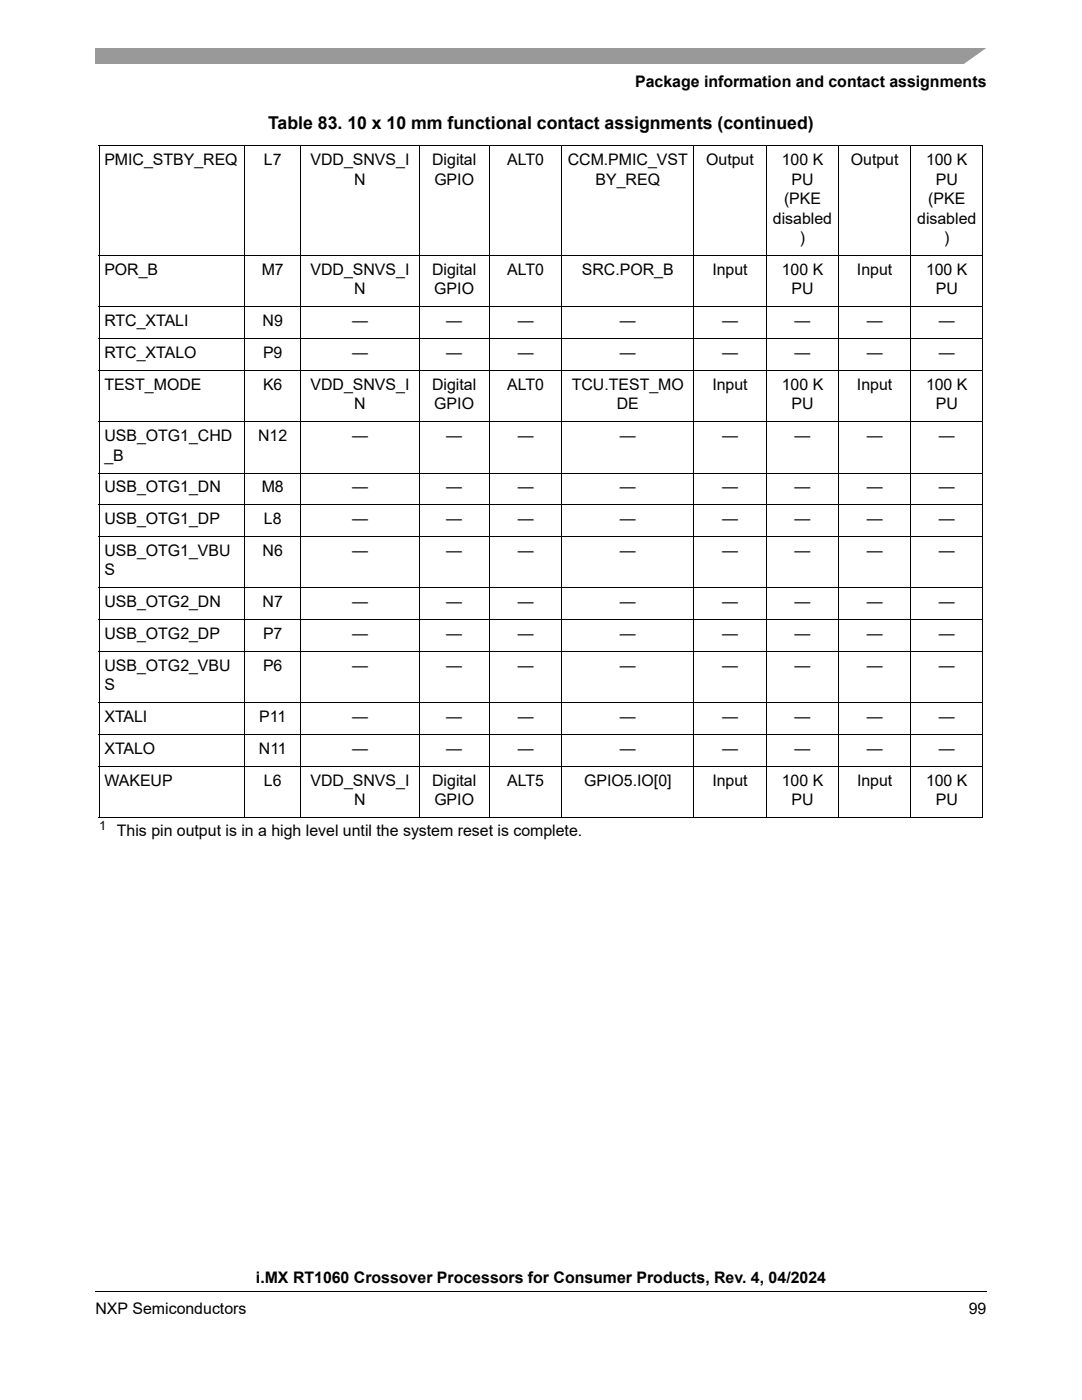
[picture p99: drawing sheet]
<svg xmlns="http://www.w3.org/2000/svg" width="216mm" height="279mm" viewBox="0 0 216 279" stroke-linecap="round" stroke-linejoin="round" font-family="sans-serif">
<defs><g id="words">
<text font-size="3.5" x="53.5" y="25.8">Table 83. 10 x 10 mm functional contact assignments (continued)</text>
<g font-size="3.2">
<text x="126.7" y="17.4">Package information and contact assignments</text>
<text x="20.8" y="33">PMIC_STBY_REQ</text>
<text x="52.7" y="33">L7</text>
<text x="62" y="33">VDD_SNVS_I</text>
<text x="86.2" y="33">Digital</text>
<text x="101.2" y="33">ALT0</text>
<text x="113.3" y="33">CCM.PMIC_VST</text>
<text x="140.9" y="33">Output</text>
<text x="156" y="33">100 K</text>
<text x="169.8" y="33">Output</text>
<text x="184.8" y="33">100 K</text>
<text x="70.7" y="36.9">N</text>
<text x="86.7" y="36.9">GPIO</text>
<text x="118.8" y="36.9">BY_REQ</text>
<text x="156.4" y="40.8">(PKE</text>
<text x="157.9" y="36.9">PU</text>
<text x="185.2" y="40.8">(PKE</text>
<text x="186.7" y="36.9">PU</text>
<text x="154.2" y="44.7">disabled</text>
<text x="183" y="44.7">disabled</text>
<text x="159.6" y="48.5">)</text>
<text x="188.4" y="48.5">)</text>
<text x="20.8" y="54.9">POR_B</text>
<text x="52.2" y="54.9">M7</text>
<text x="62" y="54.9">VDD_SNVS_I</text>
<text x="70.7" y="58.8">N</text>
<text x="86.2" y="54.9">Digital</text>
<text x="86.7" y="58.8">GPIO</text>
<text x="101.2" y="54.9">ALT0</text>
<text x="116.1" y="54.9">SRC.POR_B</text>
<text x="142.1" y="54.9">Input</text>
<text x="156" y="54.9">100 K</text>
<text x="157.9" y="58.8">PU</text>
<text x="171" y="54.9">Input</text>
<text x="184.8" y="54.9">100 K</text>
<text x="186.7" y="58.8">PU</text>
<text x="20.8" y="65.1">RTC_XTALI</text>
<text x="52.4" y="65.1">N9</text>
<text x="70.2" y="65.1">—</text>
<text x="89" y="65.1">—</text>
<text x="103.3" y="65.1">—</text>
<text x="123.7" y="65.1">—</text>
<text x="144.1" y="65.1">—</text>
<text x="158.5" y="65.1">—</text>
<text x="172.9" y="65.1">—</text>
<text x="187.3" y="65.1">—</text>
<text x="20.8" y="71.5">RTC_XTALO</text>
<text x="52.5" y="71.5">P9</text>
<text x="70.2" y="71.5">—</text>
<text x="89" y="71.5">—</text>
<text x="103.3" y="71.5">—</text>
<text x="123.7" y="71.5">—</text>
<text x="144.1" y="71.5">—</text>
<text x="158.5" y="71.5">—</text>
<text x="172.9" y="71.5">—</text>
<text x="187.3" y="71.5">—</text>
<text x="20.8" y="77.8">TEST_MODE</text>
<text x="52.5" y="77.8">K6</text>
<text x="62" y="77.8">VDD_SNVS_I</text>
<text x="86.2" y="77.8">Digital</text>
<text x="101.2" y="77.8">ALT0</text>
<text x="114.1" y="77.8">TCU.TEST_MO</text>
<text x="142.1" y="77.8">Input</text>
<text x="156" y="77.8">100 K</text>
<text x="171" y="77.8">Input</text>
<text x="184.8" y="77.8">100 K</text>
<text x="70.7" y="81.7">N</text>
<text x="86.7" y="81.7">GPIO</text>
<text x="123.1" y="81.7">DE</text>
<text x="157.9" y="81.7">PU</text>
<text x="186.7" y="81.7">PU</text>
<text x="20.8" y="88">USB_OTG1_CHD</text>
<text x="51.5" y="88">N12</text>
<text x="70.2" y="88">—</text>
<text x="89" y="88">—</text>
<text x="103.3" y="88">—</text>
<text x="123.7" y="88">—</text>
<text x="144.1" y="88">—</text>
<text x="158.5" y="88">—</text>
<text x="172.9" y="88">—</text>
<text x="187.3" y="88">—</text>
<text x="20.8" y="91.9">_B</text>
<text x="20.8" y="98.3">USB_OTG1_DN</text>
<text x="52.2" y="98.3">M8</text>
<text x="70.2" y="98.3">—</text>
<text x="89" y="98.3">—</text>
<text x="103.3" y="98.3">—</text>
<text x="123.7" y="98.3">—</text>
<text x="144.1" y="98.3">—</text>
<text x="158.5" y="98.3">—</text>
<text x="172.9" y="98.3">—</text>
<text x="187.3" y="98.3">—</text>
<text x="20.8" y="104.6">USB_OTG1_DP</text>
<text x="52.7" y="104.6">L8</text>
<text x="70.2" y="104.6">—</text>
<text x="89" y="104.6">—</text>
<text x="103.3" y="104.6">—</text>
<text x="123.7" y="104.6">—</text>
<text x="144.1" y="104.6">—</text>
<text x="158.5" y="104.6">—</text>
<text x="172.9" y="104.6">—</text>
<text x="187.3" y="104.6">—</text>
<text x="20.8" y="111">USB_OTG1_VBU</text>
<text x="52.4" y="111">N6</text>
<text x="70.3" y="111">—</text>
<text x="89" y="111">—</text>
<text x="103.3" y="111">—</text>
<text x="123.7" y="111">—</text>
<text x="144.1" y="111">—</text>
<text x="158.6" y="111">—</text>
<text x="172.9" y="111">—</text>
<text x="187.3" y="111">—</text>
<text x="20.8" y="114.9">S</text>
<text x="20.8" y="121.2">USB_OTG2_DN</text>
<text x="52.4" y="121.2">N7</text>
<text x="70.3" y="121.2">—</text>
<text x="89" y="121.2">—</text>
<text x="103.3" y="121.2">—</text>
<text x="123.7" y="121.2">—</text>
<text x="144.1" y="121.2">—</text>
<text x="158.6" y="121.2">—</text>
<text x="172.9" y="121.2">—</text>
<text x="187.3" y="121.2">—</text>
<text x="20.8" y="127.6">USB_OTG2_DP</text>
<text x="52.5" y="127.6">P7</text>
<text x="70.3" y="127.6">—</text>
<text x="89" y="127.6">—</text>
<text x="103.3" y="127.6">—</text>
<text x="123.7" y="127.6">—</text>
<text x="144.1" y="127.6">—</text>
<text x="158.6" y="127.6">—</text>
<text x="172.9" y="127.6">—</text>
<text x="187.3" y="127.6">—</text>
<text x="20.8" y="133.9">USB_OTG2_VBU</text>
<text x="20.8" y="137.8">S</text>
<text x="52.5" y="133.9">P6</text>
<text x="70.3" y="133.9">—</text>
<text x="89" y="133.9">—</text>
<text x="103.3" y="133.9">—</text>
<text x="123.7" y="133.9">—</text>
<text x="144.1" y="133.9">—</text>
<text x="158.6" y="133.9">—</text>
<text x="172.9" y="133.9">—</text>
<text x="187.3" y="133.9">—</text>
<text x="20.8" y="144.1">XTALI</text>
<text x="51.7" y="144.1">P11</text>
<text x="70.3" y="144.1">—</text>
<text x="89" y="144.1">—</text>
<text x="103.3" y="144.1">—</text>
<text x="123.7" y="144.1">—</text>
<text x="144.1" y="144.1">—</text>
<text x="158.6" y="144.1">—</text>
<text x="172.9" y="144.1">—</text>
<text x="187.3" y="144.1">—</text>
<text x="20.8" y="150.5">XTALO</text>
<text x="51.6" y="150.5">N11</text>
<text x="70.3" y="150.5">—</text>
<text x="89" y="150.5">—</text>
<text x="103.3" y="150.5">—</text>
<text x="123.7" y="150.5">—</text>
<text x="144.1" y="150.5">—</text>
<text x="158.6" y="150.5">—</text>
<text x="172.9" y="150.5">—</text>
<text x="187.3" y="150.5">—</text>
<text x="20.8" y="156.8">WAKEUP</text>
<text x="52.7" y="156.8">L6</text>
<text x="62" y="156.8">VDD_SNVS_I</text>
<text x="70.7" y="160.7">N</text>
<text x="86.2" y="156.8">Digital</text>
<text x="86.7" y="160.7">GPIO</text>
<text x="101.2" y="156.8">ALT5</text>
<text x="116.6" y="156.8">GPIO5.IO[0]</text>
<text x="142.1" y="156.8">Input</text>
<text x="156" y="156.8">100 K</text>
<text x="157.9" y="160.7">PU</text>
<text x="171" y="156.8">Input</text>
<text x="184.8" y="156.8">100 K</text>
<text x="186.7" y="160.7">PU</text>
<text x="23.3" y="166.9">This pin output is in a high level until the system reset is complete.</text>
<text x="51.1" y="256.1">i.MX RT1060 Crossover Processors for Consumer Products, Rev. 4, 04/2024</text>
<text x="19" y="262.3">NXP Semiconductors</text>
<text x="193.3" y="262.3">99</text>
</g>
<text font-size="2.5" x="19.8" y="165.6">1</text>
</g></defs>
<path d="M19 257.7v.2zM196.8 257.7l.1 .2z" fill="#000"/>
<path d="M19 257.8h177.8" fill="none" stroke="#000" stroke-width=".2"/>
<path d="M19 9.5h177.8v3.2h-177.8z" fill="#999"/>
<path d="M192 13l5.3-3.8h1.4v3.8z" fill-rule="evenodd" fill="#fff"/>
<path d="M19.8 163.2h176.3v1.6h-176.3z" fill="#fff"/>
<g fill="none" stroke="#000" stroke-width=".2">
<path d="M19.7 29.1h176.5M19.8 29.2v133.9M48.8 29v134.3M60 29v134.3M83.6 29v134.3M97.6 29v134.3M112.1 29v134.3M138.4 29v134.3M152.9 29v134.3M167.3 29v134.3M181.7 29v134.3M196.1 29.2v133.9"/>
<path d="M19.7 51h176.5M19.7 61.2h176.5M19.7 67.6h176.5M19.7 73.9h176.5M19.7 84.2h176.5M19.7 94.4h176.5M19.7 100.8h176.5M19.7 107.1h176.5M19.7 117.3h176.5M19.7 123.7h176.5M19.7 130h176.5M19.7 140.3h176.5"/>
<path d="M19.7 146.6h176.5M19.7 153h176.5M19.7 163.2h176.5"/>
</g>
<use href="#words"/>
</svg>
